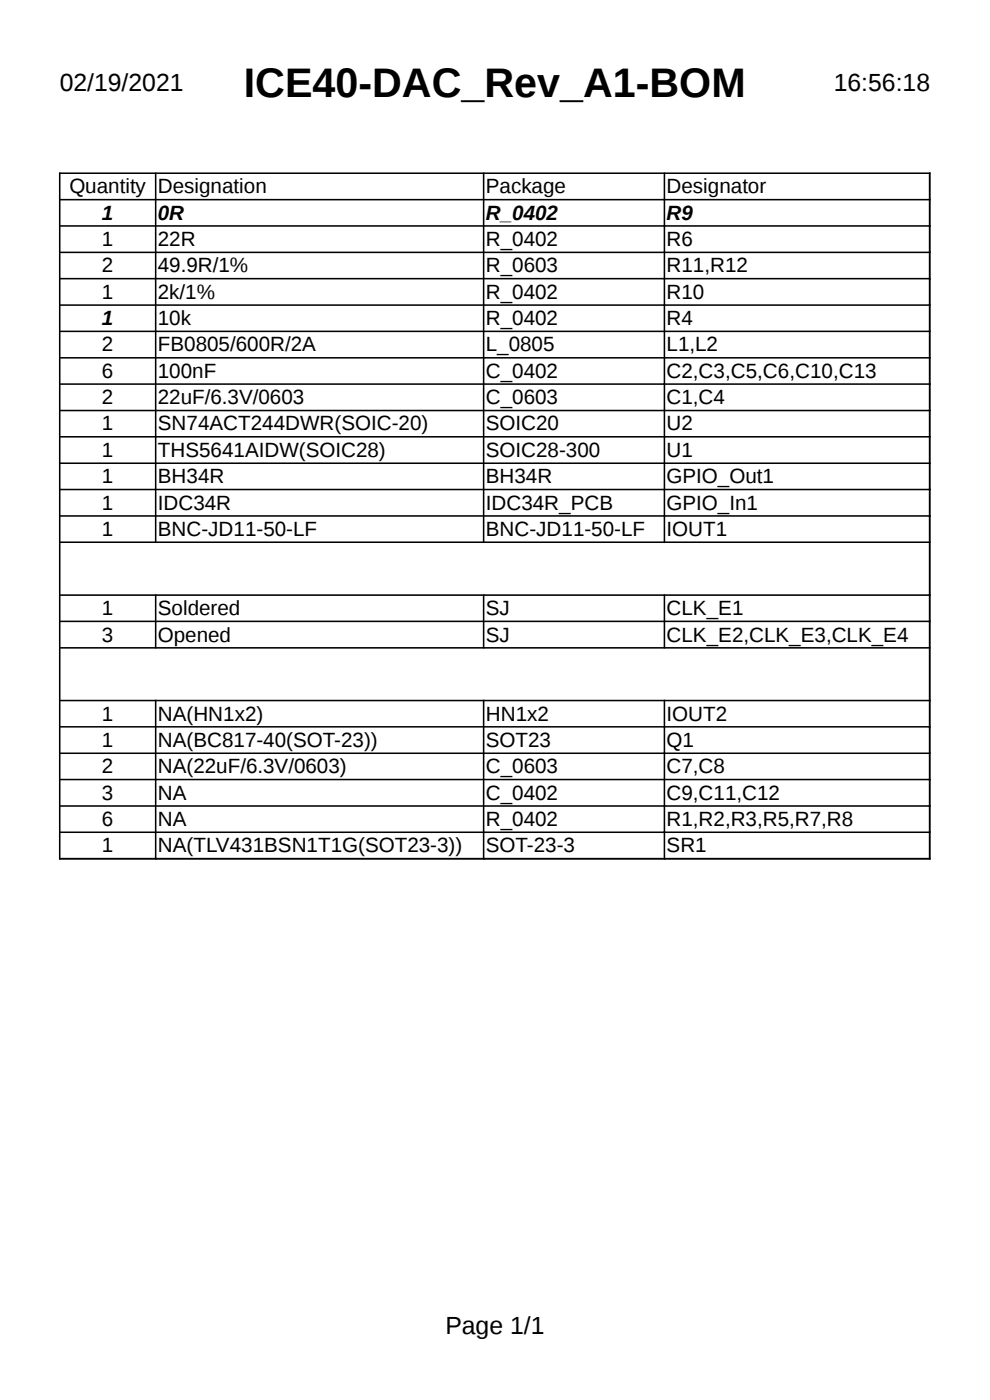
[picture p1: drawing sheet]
<svg xmlns="http://www.w3.org/2000/svg" width="210mm" height="297mm" viewBox="0 0 210 297" stroke-linecap="round" stroke-linejoin="round" font-family="sans-serif">
<defs><g id="words">
<text font-size="8.7" x="51.7" y="20.6">ICE40-DAC_Rev_A1-BOM</text>
<g font-size="5.3">
<text x="12.7" y="19.4">02/19/2021</text>
<text x="176.9" y="19.4">16:56:18</text>
<text x="94.5" y="283">Page 1/1</text>
</g>
<g font-size="4.4">
<text x="14.7" y="41">Quantity</text>
<text x="33.5" y="41">Designation</text>
<text x="103" y="41">Package</text>
<text x="141.4" y="41">Designator</text>
<text x="21.6" y="46.6">1</text>
<text x="33.5" y="46.6">0R</text>
<text x="103" y="46.6">R_0402</text>
<text x="141.4" y="46.6">R9</text>
<text x="21.6" y="52.2">1</text>
<text x="33.5" y="52.2">22R</text>
<text x="103" y="52.2">R_0402</text>
<text x="141.4" y="52.2">R6</text>
<text x="21.6" y="57.8">2</text>
<text x="33.5" y="57.8">49.9R/1%</text>
<text x="103" y="57.8">R_0603</text>
<text x="141.4" y="57.8">R11,R12</text>
<text x="21.6" y="63.4">1</text>
<text x="33.5" y="63.4">2k/1%</text>
<text x="103" y="63.4">R_0402</text>
<text x="141.4" y="63.4">R10</text>
<text x="21.6" y="69">1</text>
<text x="33.5" y="69">10k</text>
<text x="103" y="69">R_0402</text>
<text x="141.4" y="69">R4</text>
<text x="21.6" y="74.6">2</text>
<text x="33.5" y="74.6">FB0805/600R/2A</text>
<text x="103" y="74.6">L_0805</text>
<text x="141.4" y="74.6">L1,L2</text>
<text x="21.6" y="80.1">6</text>
<text x="33.5" y="80.1">100nF</text>
<text x="103" y="80.1">C_0402</text>
<text x="141.4" y="80.1">C2,C3,C5,C6,C10,C13</text>
<text x="21.6" y="85.7">2</text>
<text x="33.5" y="85.7">22uF/6.3V/0603</text>
<text x="103" y="85.7">C_0603</text>
<text x="141.4" y="85.7">C1,C4</text>
<text x="21.6" y="91.3">1</text>
<text x="33.5" y="91.3">SN74ACT244DWR(SOIC-20)</text>
<text x="103" y="91.3">SOIC20</text>
<text x="141.4" y="91.3">U2</text>
<text x="21.6" y="96.9">1</text>
<text x="33.5" y="96.9">THS5641AIDW(SOIC28)</text>
<text x="103" y="96.9">SOIC28-300</text>
<text x="141.4" y="96.9">U1</text>
<text x="21.6" y="102.5">1</text>
<text x="33.5" y="102.5">BH34R</text>
<text x="103" y="102.5">BH34R</text>
<text x="141.4" y="102.5">GPIO_Out1</text>
<text x="21.6" y="108.1">1</text>
<text x="21.6" y="113.7">1</text>
<text x="33.5" y="108.1">IDC34R</text>
<text x="33.5" y="113.7">BNC-JD11-50-LF</text>
<text x="103" y="108.1">IDC34R_PCB</text>
<text x="103" y="113.7">BNC-JD11-50-LF</text>
<text x="141.4" y="108.1">GPIO_In1</text>
<text x="141.4" y="113.7">IOUT1</text>
<text x="21.6" y="130.5">1</text>
<text x="33.5" y="130.5">Soldered</text>
<text x="103" y="130.5">SJ</text>
<text x="141.4" y="130.5">CLK_E1</text>
<text x="21.6" y="136.1">3</text>
<text x="33.5" y="136.1">Opened</text>
<text x="103" y="136.1">SJ</text>
<text x="141.4" y="136.1">CLK_E2,CLK_E3,CLK_E4</text>
<text x="21.6" y="152.8">1</text>
<text x="33.5" y="152.8">NA(HN1x2)</text>
<text x="103" y="152.8">HN1x2</text>
<text x="141.4" y="152.8">IOUT2</text>
<text x="21.6" y="158.5">1</text>
<text x="33.5" y="158.5">NA(BC817-40(SOT-23))</text>
<text x="103" y="158.5">SOT23</text>
<text x="141.4" y="158.5">Q1</text>
<text x="21.6" y="164">2</text>
<text x="33.5" y="164">NA(22uF/6.3V/0603)</text>
<text x="103" y="164">C_0603</text>
<text x="141.4" y="164">C7,C8</text>
<text x="21.6" y="169.6">3</text>
<text x="33.5" y="169.6">NA</text>
<text x="103" y="169.6">C_0402</text>
<text x="141.4" y="169.6">C9,C11,C12</text>
<text x="21.6" y="175.2">6</text>
<text x="33.5" y="175.2">NA</text>
<text x="103" y="175.2">R_0402</text>
<text x="141.4" y="175.2">R1,R2,R3,R5,R7,R8</text>
<text x="21.6" y="180.8">1</text>
<text x="33.5" y="180.8">NA(TLV431BSN1T1G(SOT23-3))</text>
<text x="103" y="180.8">SOT-23-3</text>
<text x="141.4" y="180.8">SR1</text>
</g>
</g></defs>
<g fill="none" stroke="#000" stroke-width=".33">
<path d="M12.5 36.7h184.9M12.7 36.6v145.7M33 36.6v78.6M102.6 36.6v78.6M140.9 36.6v78.6M197.2 36.6v145.7M12.5 42.4h184.9M12.5 47.9h184.9M12.5 53.5h184.9M12.5 59.1h184.9M12.5 64.7h184.9M12.5 70.3h184.9"/>
<path d="M12.5 75.9h184.9M12.5 81.5h184.9M12.5 87.1h184.9M12.5 92.7h184.9M12.5 98.3h184.9M12.5 103.8h184.9M12.5 109.5h184.9M12.5 115h184.9M12.5 126.2h184.9M12.5 131.8h184.9M12.5 137.4h184.9M33 126.1v11.5"/>
<path d="M102.6 126.1v11.5M140.9 126.1v11.5M12.5 148.6h184.9M12.5 154.2h184.9M12.5 159.8h184.9M33 148.4v33.9M102.6 148.4v33.9M140.9 148.4v33.9M12.5 165.4h184.9M12.5 171h184.9M12.5 176.6h184.9M12.5 182.2h184.9"/>
</g>
<use href="#words"/>
</svg>
